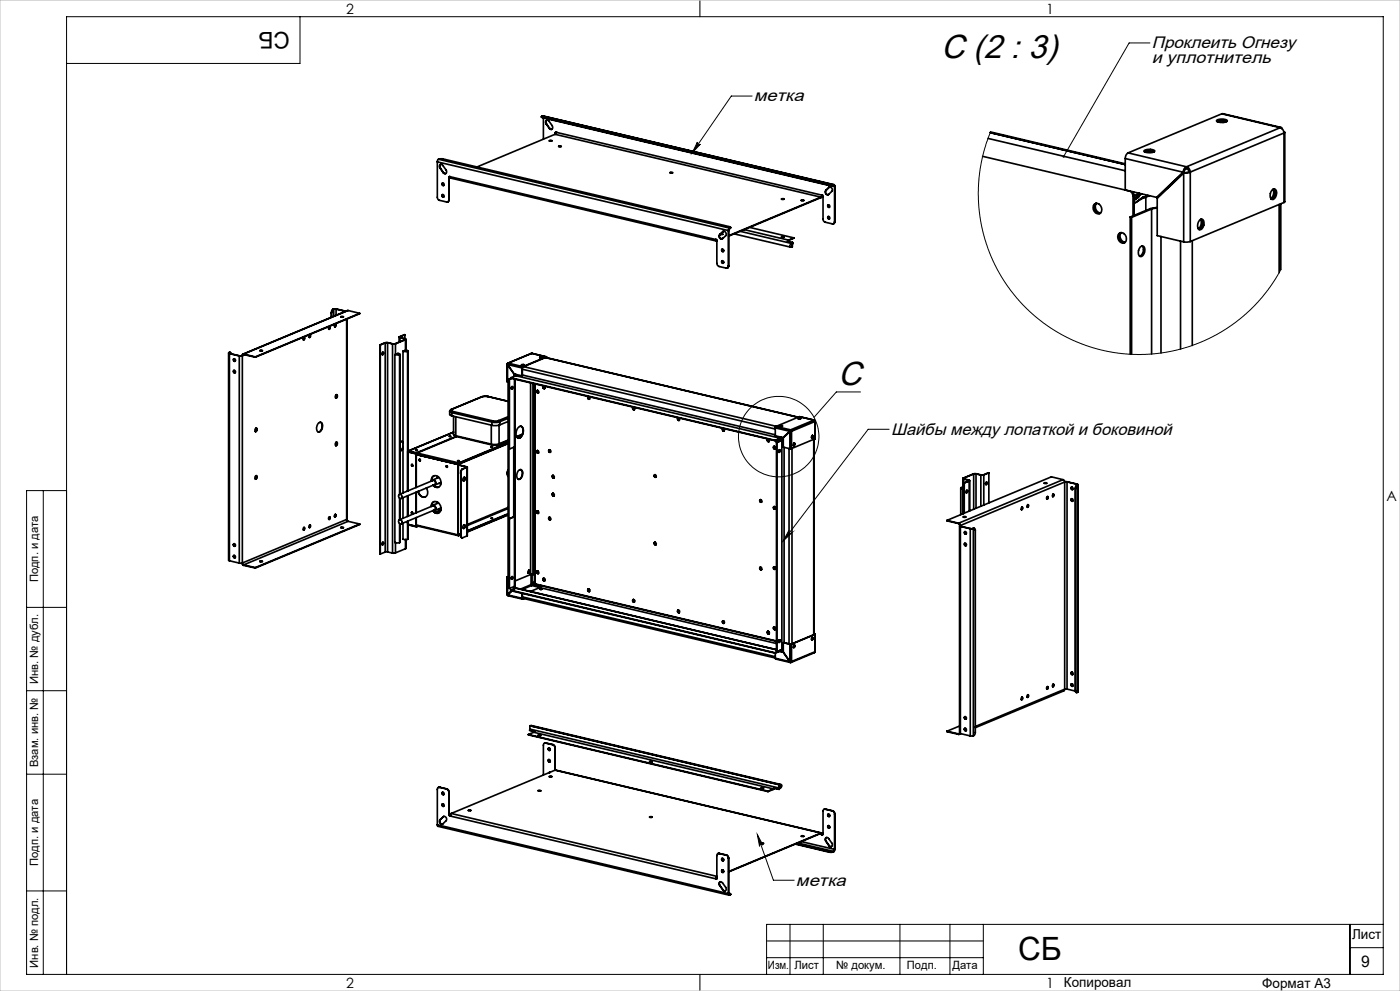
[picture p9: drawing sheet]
<svg xmlns="http://www.w3.org/2000/svg" width="420mm" height="297mm" viewBox="0 0 420 297" stroke-linecap="round" stroke-linejoin="round" font-family="sans-serif">
<defs><g id="words">
<g font-size="10">
<text x="282.3" y="17.5">C (2 : 3)</text>
<text x="251.4" y="115.5">C</text>
</g>
<text font-size="9.6" x="305.4" y="287.8">СБ</text>
<text font-size="6.9" x="86.9" y="9.4" transform="rotate(-180 86.9 9.4)">СБ</text>
<g font-size="5">
<text x="345.5" y="14.5">Проклеить Огнезу</text>
<text x="345.5" y="19">и уплотнитель</text>
<text x="226.2" y="30.4">метка</text>
<text x="267.3" y="130.2">Шайбы между лопаткой и боковиной</text>
<text x="238.8" y="265.5">метка</text>
</g>
<text font-size="4.8" x="408.3" y="289.7">9</text>
<g font-size="4.2">
<text x="103.8" y="4.2">2</text>
<text x="313.8" y="4.2">1</text>
<text x="415.9" y="150.2">A</text>
<text x="103.8" y="296.2">2</text>
<text x="313.8" y="296.2">1</text>
</g>
<g font-size="4.1">
<text x="405.6" y="281.5">Лист</text>
<text x="319.2" y="295.9">Копировал</text>
<text x="378.7" y="296">Формат А3</text>
</g>
<g font-size="3.4">
<text x="11.4" y="174.5" transform="rotate(-90 11.4 174.5)">Подп. и дата</text>
<text x="11.4" y="205" transform="rotate(-90 11.4 205)">Инв. № дубл.</text>
<text x="11.4" y="229.9" transform="rotate(-90 11.4 229.9)">Взам. инв. №</text>
<text x="11.4" y="259.5" transform="rotate(-90 11.4 259.5)">Подп. и дата</text>
<text x="11.4" y="290" transform="rotate(-90 11.4 290)">Инв. № подл.</text>
<text x="230.4" y="290.4">Изм.</text>
<text x="238.3" y="290.4">Лист</text>
<text x="250.9" y="290.4">№ докум.</text>
<text x="272.1" y="290.4">Подп.</text>
<text x="285.7" y="290.5">Дата</text>
</g>
</g></defs>
<g fill="none" stroke="#000" stroke-width=".3">
<path d="M90 5v14h-70M210 0v5M345 12.9h-6.3l-19.6 34M225.6 28.8h-6.2l-11.7 17M297.1 39.5l-1.4 3.9-1.3 5.2-.7 4.8-.2 4 .1 4.3 .6 4.7 1.1 4.8 1.5 4.3 2.1 4.8 2.2 3.7 2.1 3.1 3.4 3.9 3 3 3.7 3 4 2.6 3.4 1.9 4.8 1.9 4.1 1.3 4.5 1 4.4 .4 3.9 .2 4.9-.4 4.3-.7 5.1-1.3 4.9-1.9 3.6-1.8 4.5-2.9 3.4-2.7 5.3-5.2 3.1-4.1 2.7-4.5M209.2 42.6a.54 .54 0 0 0 .2 .7 .54 .54 0 0 0 .7-.1l-2.4 2.6zM258.2 117.5h-7.3l-6.7 7.6M266.7 128.7h-6.2l-25.6 33.4M13 147v145M20 147h-12v145h407v-287h-395v287M236.6 159a.56 .56 0 0 0 .2 .8 .56 .56 0 0 0 .7-.1l-2.6 2.4zM8 182h12"/>
<path d="M8 207h12M8 232h12M227.2 250.2l4.8 13.6h6.3M227.2 250.2l1.7 3.1a.54 .54 0 0 0-.7-.3 .54 .54 0 0 0-.3 .6zM8 267h12M237 277v15M247 277v15M270 277v15M285 277v15M295 277v15M405 277v15M415 277h-185v15"/>
<path d="M210 292v5M230 282h65M230 287h65M405 284h10"/>
<circle cx="233.6" cy="130.9" r="12.1"/>
</g>
<path d="M0 0h420v297h-420z" fill="none" stroke="#c0c0c0" stroke-width=".3"/>
<path d="M236.6 159a.56 .56 0 0 0 .2 .8 .56 .56 0 0 0 .7-.1l-2.6 2.4zM209.2 42.6a.54 .54 0 0 0 .2 .7 .54 .54 0 0 0 .7-.1l-2.4 2.6zM227.2 250.2l1.7 3.1a.54 .54 0 0 0-.7-.3 .54 .54 0 0 0-.3 .6zM318.9 46.6l-.1 .6 .3-.3-.2 .3a.36 .36 0 0 0 .5-.3 .36 .36 0 0 0-.5-.3z" fill="#000"/>
<g fill="none" stroke="#000" stroke-width=".5">
<path d="M162.4 35l.4 .3M162.7 34.7l-.3 .3 .4 .2M162.7 34.7l87.5 20.6M162.7 34.7l87.3 20.7M162.8 35.2l86 20.3M162.8 35.2v.1M162.8 35.3l86 20.3M163 35.3v6.4M163.9 37.1a.6 .6 0 0 1-.1-.9 .6 .6 0 0 1 .9 .1l1 1.4a.61 .61 0 0 1 0 .9 .61 .61 0 0 1-.9-.1M163.9 37.1l.9 1.4M163.9 37.1h.1M163.9 37.1l1 1.3"/>
<path d="M164 36l-.2 .5 .1 .6M164.9 38.4l.7 .3M164.9 38.4l-.1 .1M166.5 40v.3M166.5 39.9v.3M166.5 39.9v.1M166.7 39.6l-.2 .3M166.8 39.6h.1M166.8 39.6l-.3 .4M166.8 39.6l-.3 .6M166.8 39.6l79.8 18.9M297.1 39.8l40.5 9.5"/>
<path d="M297.1 39.5l40.5 9.6M365 36.1l.7-.3 1.3-.1 1.2 .4a2.7 2.7 0 0 1-3.3 .2zM365.2 36.4l1.1-.2 1.7 .2M366.5 34.1l17.9 4.1M366.5 34.1l-28.1 11.7M366.5 34.1l17.6 4.2M367.1 36.2v.5M384.1 38.3a1.7 1.7 0 0 1 1.1 1.6M384.1 38.3l.3-.1 .3 .5M384.1 38.3l-28.1 11.7M385.1 39.5l.3 .1-.2 .3M385.2 39.9l-28.1 11.7"/>
<path d="M385.2 39.9v20.8M385.4 39.7v20.7l-.2 .3M131.2 48.5v10.8l.5 .7 2.3 .5a.56 .56 0 0 0 .7-.6M131.2 48.5l87.3 20.6M131.6 47.7l-.4 .8M131.6 47.7l1.1-.1 86.2 20.3 .3 .2-.2 .2M131.6 47.7l87.3 20.7M132 50.4a.6 .6 0 0 1-.1-.9 .6 .6 0 0 1 1 .1l.9 1.3a.6 .6 0 0 1 .1 1 .6 .6 0 0 1-.9-.2M132 50.4l1 1.3M132.1 50.4h-.1M132.1 50.4l.9 1.3M132.2 49.3l-.3 .5 .2 .6"/>
<path d="M132.8 54.9a.44 .44 0 0 0-.1 .4 .44 .44 0 0 0 .4 .3M132.8 58.3a.43 .43 0 0 0-.1 .5 .43 .43 0 0 0 .4 .3M133 51.7l.7 .3M133 51.7h.1M134.7 53.2v6.7M134.7 59.9l-.4 .6M134.7 53.2h.1M134.7 59.9h.1M134.9 52.9l-.2 .3M135 52.9l-.3 .3M135 52.9l.1 .5 79.8 18.8M135 52.9l79.7 18.9"/>
<path d="M135 52.9h.1M164.7 42.2l.6-.2 .3 .2zM164.8 42.3h.7M165.1 42.2l-.1 .1M166.5 40.2l-23.4 9.9M166.5 40.2l79.8 18.9M167.6 43.9l.8-.1zM167.6 43.9h.7M201 51.7h.1a.38 .38 0 0 1 .4-.2 .38 .38 0 0 1 .3 .4zM201 51.8h.8M205.6 45.1l.6 .1M205.6 45.1l.1 .1"/>
<path d="M205.8 45l1 .2h-1.1h.4M205.8 45l-.2 .1M205.8 45h.1M206.1 45.2h.1M206.1 45.2l.4 .1M206.2 45.2l.3 .1M206.2 45.2v.1M206.3 45.2v.1M206.5 45.3h.1M234.4 59.6l.8 .1zM234.5 59.7h.7M246.3 59.1v.1"/>
<path d="M246.3 59.1l-27.7 11.5M246.3 59.2l-27.7 11.6M246.6 58.5l.3 .4v7.1l.7 .6 2.1 .5a.56 .56 0 0 0 .7-.6M246.6 58.5h.1M246.6 58.5l-.3 .6M246.7 58.5l-.4 .7M247.8 57a.8 .8 0 0 0-.1 .9 .8 .8 0 0 0 .8 .4M247.8 57v.1M248.7 56.2a.76 .76 0 0 1 .9 .2 .76 .76 0 0 1-.1 1l-.9 .9a.74 .74 0 0 1-.9-.3 .74 .74 0 0 1 .1-.9M248.7 56.2l-.9 .9M248.7 56.1v.1M248.7 56.1l-.9 .9"/>
<path d="M248.8 55.5v.1M248.8 56.1h-.1M249.5 55.7l.9 .1M249.9 55.4l-1.1 .1M249.9 55.6h-1.1M249.9 55.4v.2M250 55.4l.3 .1 .1 .3M250 55.5l.4 .3M250 55.4v.1M250 55.4h-.1M250 55.5l-.1 .1M250.4 55.8v10.7"/>
<path d="M250.4 55.8v10.6M250.4 55.8h.1M294.8 46.8l52.2 12.4M296.4 41.5l41.2 9.7M337.6 47.5l17.3 4.1M337.6 47.5v9.4M338.4 45.8a1.88 1.88 0 0 0-.8 1.7M338.4 45.8l17.6 4.2M338.8 57.3a1.61 1.61 0 0 1 1.1 1.5M339.9 58.8v5.9M340.1 57.5l.3 1.1M340.2 58.5v.1"/>
<path d="M340.2 58.6h.1M340.2 58.6l-.3 .2M340.2 58.6v6M340.5 59.5l-.3 .3M340.5 59.5l.3 .2M340.8 59.7l-.6 .4M341 59.2h.4M341.1 59l.5 .1M341.7 58l-.5 .3-.7 1.2M341.7 58.5l-.9 1.2M341.7 58l-1.3 .6M341.7 58v.5"/>
<path d="M341.9 58.5a1.04 1.04 0 0 1-1 .9M342.6 58.1l-.9 .4M342.8 59.2l-2 1.5M342.8 59.2l.3 .1M343.1 59.3l-2.9 1.7M343.2 45.2l.8-.4h1.2l1.2 .4a2.7 2.7 0 0 1-3.2 .1zM343.3 59l-.5 .2M343.3 59l.4 .1M343.4 45.5l1.2-.2 1.6 .2M343.7 59.1l-.6 .2M343.7 59.1v4M344.4 58.6l-1.1 .4"/>
<path d="M344.8 58.7l-1.1 .4M350.4 56.3l-.5 .2M350.8 55.7l-.3 .3 .4-.2M351.1 55.5l-.3 .4M351.6 55v.2M351.9 54.6v.3M354.9 51.6l-7.9 7.6M355.1 51.9v20.6M355.1 51.9l-7.9 7.5v11.2l7.9 1.9M355.2 51.5l-.3 .1M355.2 51.5l-8.2 7.7M356 50a1.79 1.79 0 0 0-1.1 1.6"/>
<path d="M356 50.5l-.8 1M356 50a1.7 1.7 0 0 1 1.1 1.6M356 50.5l.4 .3 .3 .7M356 50v.5M356.7 51.5l-1.6 .4M356.7 51.5l.4 .1M357.1 51.6l-2 .3M357.1 51.6v20.8M381.6 56.9l.8-.3a1.9 1.9 0 0 1-.8 3.2 1.96 1.96 0 0 1 0-2.9zM381.9 56.7a2.4 2.4 0 0 1-.7 2.8M382.2 56.6a2.12 2.12 0 0 1-.8 3.1 2.12 2.12 0 0 0 .8-3.1zM214.7 71.8l.4 .4"/>
<path d="M214.7 71.8h.1M214.8 71.8l.3 .3-.2-.1M215.1 72.2l.1 7.2 .5 .5 2.2 .5a.53 .53 0 0 0 .6-.7M215.9 70.3a.75 .75 0 0 0-.1 1 .75 .75 0 0 0 .9 .2M215.9 70.3h.1a.82 .82 0 0 0-.1 .9 .82 .82 0 0 0 .7 .4M216.2 70.1l.7 .1h-.8h.7M216.7 74.6a.43 .43 0 0 0-.1 .5 .43 .43 0 0 0 .4 .3M216.7 78.1a.44 .44 0 0 0-.1 .5 .44 .44 0 0 0 .4 .3M216.7 71.5l-.2 .1M216.9 69.4a.77 .77 0 0 1 .9 .3 .77 .77 0 0 1-.1 1l-1 .8M216.9 69.4l-1 .9M217 71.3l-.7 .3"/>
<path d="M217 69.3l-.1 .1M218.5 69.1v10.6M218.5 69.1h.1M218.6 79.7l-.4 .6M218.6 69.1v10.6M218.6 79.7h-.1M218.9 68.4l-.4 .7M218.9 68.5l-.3 .6M218.9 68.4v.1M219 68.3v.1M219 68.3l-.1 .1M219 68.4l-.1 .1"/>
<path d="M219.2 68.2l-.2 .2M220.2 70.1l17 4M222 69.3l15.6 3.7M223.3 68.8l13.2 3.2M224.9 68.2l13.3 3.1M234.4 71h.8zM234.5 71.1h.7M236.5 72l-.2 .3 1.4 .3M236.5 72.1l-.2 .2M236.5 72v.1M237.5 74h.1M237.6 73.1v-.1a.73 .73 0 0 0-.6 .9l.3 .2 .3-.2"/>
<path d="M237.6 73.1h.1M237.6 73.1v.9M237.7 73l-.1 .1M237.7 73l-.1 1M237.7 72.6l-.1 .5M237.7 72.6v.4M238.2 71.3l-1.7 .7M238.2 71.3l-1.7 .8M240.4 60l.8 .1-.5 .1zM240.4 60.1h.7M248.5 61.4a.44 .44 0 0 0-.1 .4 .44 .44 0 0 0 .4 .3M248.5 64.9a.44 .44 0 0 0-.1 .4 .44 .44 0 0 0 .4 .3"/>
<path d="M250.1 67l-.1 .1M250.4 66.4l-.3 .6M250.4 66.4v.1M328.3 61.2a1.6 1.6 0 0 1 2.1 .7 1.6 1.6 0 0 1-.7 2.2 1.76 1.76 0 0 1-1.6-1 1.76 1.76 0 0 1 .2-1.9zM328.8 61a1.77 1.77 0 0 0-.4 1.9 1.77 1.77 0 0 0 1.6 1.1M329 60.9a1.86 1.86 0 0 0 1.2 2.9M335.7 70a1.6 1.6 0 0 1 2.1 .7 1.6 1.6 0 0 1-.7 2.1 1.76 1.76 0 0 1-1.6-.9 1.76 1.76 0 0 1 .2-1.9zM336 69.8l.2-.1a1.74 1.74 0 0 0-.4 1.9 1.74 1.74 0 0 0 1.6 1.1 1.76 1.76 0 0 1-1.6-1 1.76 1.76 0 0 1 .2-1.9zM336.3 69.7a1.85 1.85 0 0 0 1.3 2.9M339.1 65v41.2M339.1 65l.4 .2M339.5 65.2v41"/>
<path d="M342.1 74l.8-.3a1.89 1.89 0 0 1-.8 3.2 2.01 2.01 0 0 1 0-2.9zM342.6 73.7a2.08 2.08 0 0 1-.7 3.1M345.1 62.5l-6 2.5M345.1 62.5l.4 .1M345.5 62.6l-6 2.6M345.5 62.6v43.5M347.2 62.4l-1.7 .2M347.2 62.2l-2.1 .3M348.3 70.9v34.9M354.2 72.2v32.4M357.1 72.4l-2 .1M357.7 72.1v31.4"/>
<path d="M359.9 66l.7-.3a1.9 1.9 0 0 1-.7 3.2 1.96 1.96 0 0 1 0-2.9zM360.2 65.8a2.35 2.35 0 0 1-.7 2.8M360.4 65.7a2.16 2.16 0 0 1-.7 3.1l.1-.1M383.8 61.3v20.4M384.2 61.1v19.7M385.2 60.7l-28.1 11.7M98.7 98l.1-.1a.34 .34 0 0 1 .2 .5 .34 .34 0 0 1-.4 .2zM98.8 97.9l.1 .5-.2 .3M99.4 93.7h.1M99.4 93.7v1.4M99.5 93.7v1.3M99.9 92.7l-.5 1"/>
<path d="M99.9 92.7h.1M100 92.7l-.5 1M100 92.6l.1 .1M100 92.6l-.1 .1M100.1 92.7h-.1M100.1 92.7v2.1M100.5 97.3l.1-.1a.34 .34 0 0 1 .2 .4 .34 .34 0 0 1-.5 .2zM100.6 97.2l.1 .4-.3 .4M100.8 92.6l-.7 .1M100.8 92.6l2.8 .7M100.8 92.6v1.9M100.9 92.6h-.9"/>
<path d="M100.9 92.6h-.1M100.9 92.6l2.9 .7M102.2 94.9h.1a.37 .37 0 0 1 .4-.2 .37 .37 0 0 1 .3 .3zM102.3 95h.7M104 95.6v60.1M104.1 95.6l-.1 60.1M104.4 93.1l-31.6 13M104.4 93.1l3.5 .8M104.4 93.1l-31.3 13M107.9 93.9l-31.3 13.1M107.9 93.9l-31.3 13.2M68.6 105.8v62.1l.2 .2"/>
<path d="M68.7 105.7l-.1 .1 .2 .2M68.7 105.7h.1M68.8 105.7l.1 .2M68.8 105.7v.2M68.8 105.6l.3 .1M68.8 106v62.1M68.8 106l3 .7M68.8 105.6l-.1 .1M68.8 105.6l.1 .1M68.9 105.9l-.1 .1M68.9 105.9l3 .7M68.9 105.7h.3l.2 .3"/>
<path d="M68.9 105.7h-.1M70.2 107.5a.44 .44 0 0 0-.1 .5 .44 .44 0 0 0 .4 .3M70.2 111a.43 .43 0 0 0-.1 .5 .43 .43 0 0 0 .4 .2M71.8 106.7v62.1M71.9 106.6l-.1 .1M72.6 106.6h-.7M72.6 106.6h.1M72.7 106.6l-.9 .1M72.7 106.6v62.1M73.1 106.1l-.4 .2-.1 .3M73.1 106.3l-.4 .3M73.1 106.1l3.5 .9"/>
<path d="M73.1 106.3l3.5 .8M73.1 106.1v.2M73.4 106.3l-.7 .3M76.6 107v.1M78 105.1h.7zM78 105.1h.7M91.1 101.2l.1-.1a.34 .34 0 0 1 .2 .4 .34 .34 0 0 1-.5 .2zM91.1 101.8l-.1 .1M91.2 101.1l-.1 .7M92.9 100.4a.34 .34 0 0 1 .3 .4 .34 .34 0 0 1-.5 .2zM93 100.4l.1 .4-.3 .3M100.8 118.4l.1-.1a.49 .49 0 0 1 .3 .6 .49 .49 0 0 1-.6 .3z"/>
<path d="M100.8 118.3v1M101 118.3a.67 .67 0 0 1-.3 1M114 103.4l.1 62.6M114 103.4h.1M114.1 103.4v62.6M114.7 105.6l.1-.1a.34 .34 0 0 1 .2 .5 .34 .34 0 0 1-.4 .2zM114.9 105.5v.5l-.2 .3M115.5 102.7l-1.5 .7M115.5 102.7l.1 .1M115.6 102.8v62.6M115.6 102.8l-1.5 .6M116.3 102.7l-.7 .1"/>
<path d="M116.3 102.7v62.7M116.3 102.7l1.5 .4M116.3 102.7h-.8M116.3 102.7h.1M116.3 102.7l1.5 .3M117.8 103.1v62.7M117.8 103v.1M118.5 106.3h1.4M118.5 106.3v56.3h1.4M118.5 106.3l.9-.4 .5 .2v.2M118.5 103h-.7M118.5 103h.1"/>
<path d="M118.6 103l-.8 .1M118.6 103v3.2M119.7 101v1.5M119.8 100.9l-.1 .2 .3 .1M119.8 100.9l.1 .1M119.9 106.3l-.1 41.9 10.1-4.2a.7 .7 0 0 1 .7 .4 .7 .7 0 0 1-.2 .8l-10.1 4.2M119.9 101l.2 .2M119.9 101v.1M120 101.2v1.2M120 106.2v41.9M120 101.2l1.4 .4M120.1 101.2h-.1"/>
<path d="M120.1 101.2l1.4 .3M120.9 105.3h1.4M120.9 105.3l.9-.4 .5 .2v.2M120.9 105.3v42.4M121.4 101.6h.2l-.1 .2M121.5 100.3l-.1 1.5M121.5 100.3l-1.6 .7M121.5 100.3l-1.7 .6M121.5 101.5l.3 .2-.2 .1M121.5 101.5l-.1 .1M121.5 101.8h.1M121.5 101.8l-3 1.2"/>
<path d="M121.6 101.8l-3 1.2M121.6 101.8v3.1M121.8 101.7v3.2M122.3 105.3v41.9M122.4 105.2v30M144.4 119h.1M144.4 119l-9 3.7M144.5 119l-9 3.7M146.4 118.8l-1.9 .2M146.4 118.8h.1M146.4 118.8l6 1.5M146.5 118.8l-1-.1-1.1 .3"/>
<path d="M146.5 118.8l5.9 1.5M152.1 109.2l.2 5.3M152.2 109.1l.1 .2M152.2 109.1h.1M152.3 109.3v5.2M152.3 114.5l.4 .1M152.3 109.3l1.9 2.8M152.3 109.1v.2M152.3 109.3l4.3 1M152.3 109.3l2 2.8M152.3 109.3h.1M152.3 109v.1"/>
<path d="M152.4 114.5v58.6M152.5 108.8l-.2 .5M152.5 108.8l-.3 .3M152.5 108.8l4.3 1.1M152.7 113.7h.1M152.7 113.7l.1 62.7M152.8 113.7v20.9M153.2 113.2l79.4 18.9M153.2 113.2l79.4 18.8M153.4 113.4l-.7 .3M153.5 115.9l.1-.1a.34 .34 0 0 1 .2 .5 .34 .34 0 0 1-.4 .2zM153.5 113.4l-.7 .3"/>
<path d="M153.6 115.8l.1 .5-.2 .3M154.2 112.1v.7M154.3 112.1l2.3 .5M154.3 112.1h.1M154.3 112.1h-.1M154.3 112.1v.6M154.3 113.6v62.7M154.5 113.6v62l-1.7 .8M154.7 112.6l-1.5 .6M154.7 112.6l79.4 18.7M155 112.3l-.3 .3M156.4 109.3l.6-.1 .2 .2z"/>
<path d="M156.5 109.4h.7M156.5 109.4h.1M156.6 110.3v2.3M156.6 110.3h.1M156.6 112.6h.1M156.7 110.3v2.2M156.7 110.7l75.9 17.9M156.7 112.4l75.9 17.9M156.7 109.5h.3M156.8 109.9l-.2 .4M156.8 110l-.1 .3M156.8 109.9v.1"/>
<path d="M157.1 109.9l75.8 17.9M159.2 114.8v57.4M159.5 105.9l-7.2 3M159.5 105.9l4.4 1M159.5 105.9l-7 2.9M159.5 105.9l4.4 1.1M159.9 114.9v57.3M160.3 115v59.2M160.5 115.1l.1 59.8 72.3 17.2M161.5 117.7l-.3-.3v-.4a.44 .44 0 0 0-.1 .5 .44 .44 0 0 0 .4 .3M161.9 107.1h.8zM161.9 107.1h.1"/>
<path d="M162 107.1h.6zM162.2 107.2h.1M163.1 115.7a.44 .44 0 0 0-.1 .5 .44 .44 0 0 0 .4 .2M163.2 115.7a.36 .36 0 0 1 .3 .4 .36 .36 0 0 1-.4 .3l-.3-.4 .4-.3-.2 .4 .4 .3M163.4 115.8v.6M163.6 107.2l75.8 17.9M163.7 107.1l75.7 17.9M163.9 107l.2 .2M163.9 107.1l.2 .1M163.9 107l-7.1 2.9M163.9 107v.1M163.9 107.1l-7.1 2.9"/>
<path d="M164.1 107.2h.1M176.8 119.6l-.3-.3v-.4a.44 .44 0 0 0-.1 .4 .44 .44 0 0 0 .4 .3M76.6 128.5l.2-.2a.5 .5 0 0 1 .3 .6 .5 .5 0 0 1-.5 .4zM76.9 128.3a.7 .7 0 0 1-.3 1.1M95.5 126.9a.77 .77 0 0 1 1-.2 .77 .77 0 0 1 .3 1 1.34 1.34 0 0 1-1.5 1.7 2.09 2.09 0 0 1 .2-2.5zM96.2 126.5a1.79 1.79 0 0 1-.7 3M100.8 132.6l.1-.1a.45 .45 0 0 1 .3 .6 .45 .45 0 0 1-.6 .3zM100.8 133.5l-.1 .1M100.8 132.6v.9M101 132.5a.7 .7 0 0 1-.2 1M120 132.4l.5-.1 .4 .3M120.4 132.3l.5 .6"/>
<path d="M120.9 134.2l-.4 .7-.5 .3M120.9 133.8l-.5 1-.4 .4M122.3 135.4v11.7M122.4 135.4v.1M122.4 135.4h.1M122.4 135.5l2.5 .5M122.4 135.5v11.6M122.5 135.1l13.6-5.6-13.5 5.6M122.6 135.1l-.2 .3M122.6 135.3l-.1 .1M122.6 135.1l2.4 .6M122.6 135.3l2.4 .6"/>
<path d="M122.6 135.1v.2M122.7 135.3l-.2 .1M122.8 135.3l-.1 .2M123.7 139.2l.1 .4M123.8 139.6l-.2-.4-.1 .3 .3 .2M124.7 134.9h.5zM124.8 135h.3M124.9 136.2l12.5 3M124.9 136l-.1 10.1M124.9 136v10.1M125 135.7v.2M125.1 135.8l12.6 2.9"/>
<path d="M125.9 137.7l-.1 .2 .2 .2-.2-.2zM125.9 137.7l.2 .4M134 139.6l.2 .4zM134 139.6l.2 .4M134.8 130.7l.5 .1zM134.9 130.8h.2M135.4 122.7l-.5 .6M135.4 122.7h.1M135.5 122.7l-.2 .3 .5 .3M135.6 123.7l-.7-.4v.9l.7 .4M135.6 123.7l12 2.8M135.6 123.7v.9"/>
<path d="M135.6 124.6l12 2.9M135.8 123.3l-.2 .4M135.8 123.3l11.9 2.8M136.1 130.2v.1M136.1 130.2l.6 .4M136.1 124.7v5.5M136.7 130.6v.1M136.7 130.6l10.7 2.5M136.7 124.9v5.7M136.9 130.7l-11.9 5M137.3 138.1h.5zM137.3 138.2h.4"/>
<path d="M137.4 139.2v21.1M137.5 139.1l-.1 21.2M137.5 139.1l-.1 2.9M137.5 139.3l2.4 .6M137.5 139.3l2.6 .6M137.7 138.7l-.3 .5M137.7 138.8l-.2 .3M137.7 138.7v.1M138.3 138.7l-.6 .1M138.3 138.8l-.8 .2M138.3 138.7v.1M139.9 139.9l.1 .1"/>
<path d="M139.9 139.9v.1M140.1 139.9v.1M140.1 139.9h-.2M140.2 140l-.1 20.6M147.3 133.9h.5zM147.4 134h.3M147.4 133.1l.1 .2M147.4 127.4v5.7M147.5 133.3l-10.6-2.5-11.9 5.1M147.6 126.5v1M147.7 126.1l-.1 .4M149.6 133.2l-1.1 .3-1-.2"/>
<path d="M149.6 126l-1.9 .1M149.6 126l.3 .4M149.7 133l-.8 .2-1.5-.1M149.7 133l-.1 .2M149.7 127.4v5.6M149.9 126.4l-.8 .2-1.5-.1M149.9 127.3l-1.1 .3-1.2-.1M149.9 126.4v.9M152.4 132.1l-2.8 1.1M152.4 126.3l-2.5 1M152.4 132.6l-14.7 6.1M152.4 132.7l-14.7 6.1"/>
<path d="M152.4 132.9l-14.1 5.8M152.4 133l-14.1 5.8M152.4 124.9l-2.8 1.1M152.4 125.4l-2.5 1M152.4 131.9l-2.7 1.1M152.7 134.5l.1 .1M154.1 134.1v20.8M154.2 134v20.8M154.3 133.9l-1.5 .7M155.4 128.3a.88 .88 0 0 1 1.1-.5 .88 .88 0 0 1 .5 1.1 2.01 2.01 0 0 1-1.6 2.4 2.16 2.16 0 0 1 0-3zM156.1 131.1l-.6 .2M156.3 127.7a2.17 2.17 0 0 1-.9 3.6"/>
<path d="M156.6 130.3l-1.6 .7M156.7 130.1l-1.7 .7M161.5 135.8a.43 .43 0 0 1-.4-.3 .43 .43 0 0 1 .1-.5v.5l.3 .3M164.7 134.8h.1a.44 .44 0 0 0-.1 .5 .44 .44 0 0 0 .4 .2l-.4-.3zM164.9 134.8l-.1 .4 .3 .3M165 134.8v.7M165.1 134.9v.6M190 122.1a.44 .44 0 0 0-.1 .4 .44 .44 0 0 0 .4 .3M190.1 122.1a.36 .36 0 0 1 .3 .4 .36 .36 0 0 1-.4 .3l-.2-.4 .2-.3v.3l.3 .4M203.6 125.2a.36 .36 0 0 0-.5 .4 .36 .36 0 0 0 .5 .3 .36 .36 0 0 0 .2-.5l-.2-.2M203.8 125.9l-.3-.1-.1-.6a.44 .44 0 0 0 0 .5 .44 .44 0 0 0 .4 .3M216.9 128.4a.44 .44 0 0 0-.1 .5 .44 .44 0 0 0 .4 .2"/>
<path d="M217 128.4a.38 .38 0 0 1 .3 .5 .38 .38 0 0 1-.4 .2l-.2-.2 .2-.5 .1 .6 .2 .1M230.3 131.7a.36 .36 0 0 1 .5 0 .36 .36 0 0 1-.1 .5 .36 .36 0 0 1-.5-.1zM230.3 131.6v.4l.4 .3-.4-.1zM232.2 133.8a.46 .46 0 0 0-.1 .4 .46 .46 0 0 0 .4 .3l-.4-.3zM232.3 133.8l-.1 .4 .4 .3M232.6 132v.1M232.6 128.2l4.3 1.1M232.6 128.2v2.4l2.3 .6M232.8 127.8l-.2 .4M232.8 127.8l4.4 1M232.9 132.6l.1 62.7M232.9 132.6h.1"/>
<path d="M233 132.6v62.7M233.2 131.8v.7M233.8 134.8a.34 .34 0 0 1 .2 .4 .34 .34 0 0 1-.4 .2zM233.8 134.8l.1 .4-.3 .4M234 127.6l.8 .1-.5 .1zM234.1 127.7h.6M234.1 131.3v.8M234.1 131.3l-1.5 .7M234.3 127.8h.2M234.3 131l-.2 .3M234.4 131l-.3 .5-1.5 .6M234.5 132l-1.6 .6"/>
<path d="M234.5 132h.1M234.6 132l-1.6 .6M234.6 132v62.7M235 131.9l-.5 .1M235 132h-.4M235.2 134.1v58.5l1.8 .4M235.8 130.4l-.1 .1M235.9 130.2v.1M236.1 130.1v.1M236.1 130v.1M236.7 134.4v58.6M236.9 129.3l-2 1.9"/>
<path d="M237 129.3v5.2M237 129.3l-2 1.9v2.8l2 .5M237 129.2l-.1 .1M237 129.2l-2.1 2M237.2 128.8l-.3 .5M237.2 129l-.2 .2M237.2 128.8l.3 .5M237.2 129l.1 .2M237.2 128.8v.2M237.3 129.2l-.3 .1M237.3 129.2l.2 .1M237.5 134.4l-.5 .1"/>
<path d="M237.5 129.3h-.5M237.5 129.3v5.1M237.6 134.4v58.5M238.1 133l.1-.2a.34 .34 0 0 1 .3 .4 .34 .34 0 0 1-.5 .2zM238.2 132.8l-.1 .7M238.3 132.8l.1 .4-.3 .3M239.4 125.4h.8zM239.5 125.5h.7M239.7 125.5h.2M239.8 124.9h.1M239.8 124.9l4.5 1M239.8 124.9l-7 2.9"/>
<path d="M243.6 130.6l.2-.1a.36 .36 0 0 1 .1 .5 .36 .36 0 0 1-.4 .2zM243.7 130.5l-.2 .7M243.7 130.5l.1 .4-.3 .4 .3-.4zM244.1 131.7v58.5M244.2 125.9l.3 .4M244.2 125.9l.1 .1M244.2 125.9l-7 2.9M244.2 131.6v58.6M244.5 126.2v.1M244.5 126.3v5.2M244.5 126.3l-7 3M244.5 131.5l-7 2.9"/>
<path d="M76.6 142.8a.33 .33 0 0 1 .5-.2 .33 .33 0 0 1 0 .6l-.2 .4a.46 .46 0 0 1-.5-.3 .46 .46 0 0 1 .2-.5zM76.9 142.6a.67 .67 0 0 1-.3 1M91 158.8h.1M91.1 158.1h.1a.34 .34 0 0 1 .2 .4 .34 .34 0 0 1-.5 .2zM91.2 158.1l-.1 .7M92.9 157.4v-.1a.34 .34 0 0 1 .3 .5 .34 .34 0 0 1-.5 .2zM93 157.3l.1 .5-.3 .3M98.7 155a.3 .3 0 0 1 .3 .3 .3 .3 0 0 1-.4 .2zM98.8 154.9l.1 .4-.2 .3M100.5 154.2h.1a.34 .34 0 0 1 .2 .4 .34 .34 0 0 1-.5 .2zM100.6 154.2l.1 .4-.3 .3M100.6 154.7h-.3"/>
<path d="M102.2 158.1h.8zM102.3 158.2h.7M104 155.7l.4 .5M104 155.7l-31.3 13M104.4 156.2l-31.3 13.1M104.4 156.2l3.5 .9M107.9 157.1l-31.3 13.1M107.9 157.1l-31.3 13M119.9 149.3l-.1 6.5 10.1-4.2a.7 .7 0 0 1 .7 .4 .7 .7 0 0 1-.2 .8l-10.1 4.2M119.9 156.9v5.7M120 157l-.1 5.6M120 149.4v6.3"/>
<path d="M120.9 156.8v4.8h1.4M120.9 149.2v6.1M122.3 148.6v6.2M122.3 156.2v5.4M122.3 156.2l.1 1M122.4 157.2l-.1 4.4M122.4 157.2l.2 .1M122.4 157.2l2.6 .6M122.4 148.6v6.1M122.4 156.1v1.1M122.6 157.2v.1M122.6 157.3l2.4 .6"/>
<path d="M123.7 153.5l.1 .3M123.8 153.9l-.2-.4-.1 .2 .3 .2M124.8 147.5v6.2M124.9 157.5l12.6 3M124.9 155.1l-.1 2.6v-2.6M124.9 147.5v6.2M124.9 157.3l12.5 3M125 157.8v.1M125.3 157.7l-.3 .1M125.5 157.7l-.5 .2M125.5 147.2a1.82 1.82 0 0 0 2.1 1.7M127.9 146.3a1.61 1.61 0 0 1 .4 1.6 1.61 1.61 0 0 1-1.3 1.1 2.06 2.06 0 0 1-1.6-1.7"/>
<path d="M129.4 151.8a1.33 1.33 0 0 1 1-1.5 1.33 1.33 0 0 1 1.6 1 1.48 1.48 0 0 1 .2 1.7 1.48 1.48 0 0 1-1.5 .8l-.9-.7M129.4 144.2a1.32 1.32 0 0 1 .8-1.6 1.32 1.32 0 0 1 1.7 .8 1.55 1.55 0 0 1 .4 1.7 1.55 1.55 0 0 1-1.5 .9l-.9-.6M129.5 144.1a.73 .73 0 0 1 1.2 .3 .73 .73 0 0 1-.7 1M129.5 151.7a.72 .72 0 0 1 1.2 .3 .72 .72 0 0 1-.7 1M129.9 153a1.47 1.47 0 0 0 1.7 .7M130 145.4l.7 .5 .9 .1M130.2 142.6l-.6 .7-.1 .9M130.2 150.4l-.6 .6-.1 .8M131.3 150.5l-.2 .4M131.3 142.8l-.2 .5M131.6 150.7l-1.8 .7M131.7 143.1l-1.9 .8"/>
<path d="M131.7 144.8l.6 .2M131.7 152.5l.6 .1M132.2 153l-1.6 .7M132.3 152.9l-1.8 .7M132.3 144.6l-1.9 .8M132.3 152.2l-1.9 .8M137.4 159.9h.2M137.4 159.9l.8 .2M138.2 141.6h.1M138.2 141.6v18.9M138.3 141.6v19M138.7 140.6l-.4 .5-.1 .5"/>
<path d="M138.7 140.6h.1M138.8 140.6l-.4 .5-.1 .5M139.1 157.4a.49 .49 0 0 1 .6 .3 .49 .49 0 0 1-.4 .6 .49 .49 0 0 1-.6-.3 .49 .49 0 0 1 .4-.6zM139.2 143a.48 .48 0 0 1 .3 .7 .48 .48 0 0 1-.6 .3v-.6zM139.3 143a.75 .75 0 0 1-.3 1.1M139.3 157.3a.68 .68 0 0 1-.3 1.1M140 140h.1M140 140l-1.3 .6M140.1 140l-1.3 .6M140.1 140v20.6M147.3 155.3h.5zM147.4 155.4h.3"/>
<path d="M152.4 140.9a1.64 1.64 0 0 0 0 1.7M152.4 140.8a1.93 1.93 0 0 0 0 2M152.4 154.3l-12.2 5.2M152.4 154.2l-12.2 5.1M152.4 153.9l-12.2 5.2M152.4 154.1l-12.2 5.1M152.4 152.1l-12.2 5.1M152.4 152.4l-12.2 5.1M152.8 155.5v20.9M154.2 154.8l-1.4 .7M155.5 141a.77 .77 0 0 1 1.1-.1 .77 .77 0 0 1 .2 1 1.34 1.34 0 0 1-1.5 1.6 2.09 2.09 0 0 1 .2-2.5zM156.2 140.7a1.78 1.78 0 0 1-.7 2.9"/>
<path d="M161.5 153.8l-.3-.3v-.4a.44 .44 0 0 0-.1 .5 .44 .44 0 0 0 .4 .2M164.7 155.1l.1-.1a.44 .44 0 0 0-.1 .5 .44 .44 0 0 0 .4 .3l-.4-.3zM164.9 155l-.1 .4 .3 .3M165 155.1v.6M165.1 155.1v.6M165.7 147.9a.36 .36 0 0 1 .6 .1 .36 .36 0 0 1-.1 .5 .36 .36 0 0 1-.5-.2zM165.8 142.5v.4l.4 .3a.44 .44 0 0 1-.4-.3 .44 .44 0 0 1 .1-.4zM165.8 147.9v.4l.4 .3a.46 .46 0 0 1-.4-.3 .46 .46 0 0 1 .1-.5zM165.9 142.5l-.1 .4 .4 .3M165.9 147.8l-.1 .5 .4 .3M196.4 142.3h.1a.44 .44 0 0 0-.1 .4 .44 .44 0 0 0 .3 .3l-.3-.3zM196.5 142.3l-.1 .4 .4 .3"/>
<path d="M228.1 149.8a.44 .44 0 0 0-.1 .4 .44 .44 0 0 0 .4 .3l-.3-.2zM228.2 149.8l-.1 .3 .4 .4M232.2 151.9v-.1a.44 .44 0 0 0-.1 .5 .44 .44 0 0 0 .4 .3l-.4-.3zM232.3 151.8l-.1 .4 .4 .3M232.7 152.3l-.4 .1M232.7 152.4l-.3 .1M284.1 156l3.5 .8M284.1 156l3.5 .9M287.6 156.8l.3 .1 .2 .6M287.6 156.9l.4 .6M287.6 156.8v.1M287.9 157.6v62.1l.2 .1"/>
<path d="M288 157.5l-.1 .1 .2 .2M288 157.5h.1M288.1 157.5l.1 .2M288.1 157.5v.2M288.1 157.8l3 .7M288.1 157.8v62M288.2 157.7l3 .7M288.2 157.7l-.1 .1M288.2 146.2v8M288.8 146.5h.1M288.9 146l-.7 .3 .6 .2M288.9 143.4v10.6"/>
<path d="M289 154.9h.8l-.6 .1zM289 143.3l-.1 .1 .2 .2M289 155h.7M289 143.3h.1M289.1 143.3v.3M289.1 143.6l1.6 .3M289.1 143.3v10.6M289.1 154.9v.1M289.2 144.7v9.1M289.2 154.9v.1M289.2 144.7l.1 .1M289.3 144.8v9"/>
<path d="M289.3 154.9v.1M289.5 159.3a.44 .44 0 0 0-.1 .5 .44 .44 0 0 0 .4 .3M289.8 147.1l.2-.2a.34 .34 0 0 1 .3 .5 .34 .34 0 0 1-.5 .2zM290.1 146.9l.1 .5-.3 .3M290.6 143.9l.2 .1-.1 .1M290.6 143.9v.3M290.7 143.9l.2 .1-.1 .1M290.7 144.1l-1.5 .6M290.7 144.1h.1M290.7 143.9h-.1M290.8 144.1l-1.5 .7M290.8 144.1v9.1"/>
<path d="M290.9 144v9.1M291.1 158.5v62.1M291.2 158.4l-.1 .1M291.9 158.4h-.7M291.9 158.4h.2M292 158.4l-.9 .1M292 142l.1 .1M292 142l-3 1.3M292 158.4v62.1M292.1 158.4a.42 .42 0 0 1 .5 .6v60.6l-.2 .6-.4 .3M292.1 142.1l-3 1.2M292.1 158.4h-.1"/>
<path d="M292.1 142.1v10.5M292.3 158.4h-.4M292.8 142l-.7 .1M292.8 142l1.5 .4M292.8 142v10.3M292.9 142h-.9M292.9 142h-.1M292.9 142l1.5 .3M294.3 142.4v9.3M294.4 142.3l-.1 .1M295 142.3h-.6M295 142.3h.1"/>
<path d="M295.1 142.3l-.8 .1M295.1 142.3v9.1M295.8 144.6a.29 .29 0 0 1 .3 .3 .29 .29 0 0 1-.4 .2zM295.9 144.5l.1 .6-.2 .1M296.7 141.7l-1.7 .6M296.7 141.7v9M296.7 141.7l-1.6 .6M306.4 152.7h.1M306.5 152h.1a.34 .34 0 0 1 .2 .4 .34 .34 0 0 1-.4 .2zM306.6 152l.1 .4-.2 .3M308.3 151.3a.32 .32 0 0 1 .3 .4 .32 .32 0 0 1-.5 .2zM308.4 151.2l.1 .5-.3 .3"/>
<path d="M313.3 144.7l.7 .1-.5 .1zM313.3 144.8h.7M314.1 148.9l.1-.1a.34 .34 0 0 1 .2 .4 .34 .34 0 0 1-.4 .2zM314.3 148.8l.1 .3-.3 .5M315.8 148.8h.1M315.9 148.1a.34 .34 0 0 1 .3 .4 .34 .34 0 0 1-.5 .2zM316 148.1l.1 .4-.3 .3M318.9 143.8l.3 .1 .2 .6M318.9 143.8l-31.3 13M318.9 143.8l-3.5-.9-31.3 13.1M319.4 144.4h.8M319.4 144.5l-31.3 13"/>
<path d="M319.4 144.5v62M320.1 144.4l-.7 .1M320.1 144.4l3 .7M320.1 144.4v62.1M320.2 144.4l3 .7M320.2 144.4h-.1M321.5 146a.44 .44 0 0 0-.1 .5 .44 .44 0 0 0 .4 .2M321.5 149.5a.44 .44 0 0 0-.1 .4 .44 .44 0 0 0 .4 .3M322.6 146.4h.1M322.6 146.4v60.5M322.7 146.4v60.5M323.1 145.4l-.5 1"/>
<path d="M323.1 145.4h.1M323.1 145.1l.1 .2M323.1 145.1v.3M323.2 145.4l-.4 .4-.1 .6M323.2 145.1l.2 .1-.1 .2M323.2 145.3l.1 .1M323.2 145.3l-.1 .1M323.2 145.1h-.1M323.3 145.4h-.1M323.3 145.4v62.1M323.4 145.3l-.1 62.2M68.8 168.1l3 .7"/>
<path d="M70.2 162.9a.46 .46 0 0 0-.1 .5 .46 .46 0 0 0 .4 .3M70.2 166.4a.44 .44 0 0 0-.1 .5 .44 .44 0 0 0 .4 .3M72.6 168.8l.5 .6M72.7 168.7l-.9 .1M72.7 168.7l.4 .6M73.1 169.3v.1M73.1 169.3l3.5 .8M73.1 169.4l3.5 .8M76.6 170.1v.1M78 168.2l.7 .1-.5 .1zM78 168.3h.1M78 168.3h.7"/>
<path d="M114.7 162.6l.1-.1a.34 .34 0 0 1 .2 .5 .34 .34 0 0 1-.4 .2zM114.9 162.5v.4l-.2 .4M115.6 165.4l-1.5 .6M116.3 165.4h-.7M116.3 165.4l1.5 .4M118.6 165.7l-.8 .1M118.6 162.6v3.1M121.6 164.5l-3 1.2M121.6 161.7v2.8M121.8 161.7l-.2 2.8M137.4 160.3l.2 .2M137.4 160.3l.2 .1"/>
<path d="M137.4 160.3h.1M137.5 160.4h.1M137.6 160.4v.1M138 160.1h-.6M138.2 160.5l.1 .5 .3 .2M138.2 160.3l-.6 .2M138.2 160.2l-.6 .2M138.2 160.5l.1 .1M138.3 160.6a.42 .42 0 0 0 .5 .5l1.3-.5M152.1 173l.2 5.2M152.2 172.9l.1 .2M152.2 178.2l.1 .2"/>
<path d="M152.2 172.9l.1 .1M152.3 178.2v.1M152.3 173.1v5.1M152.3 178.3l.1 .2 4.4 1.1M152.3 173h.1M152.3 178.3l4.3 1M152.3 173l.4 .2-.4-.1M152.3 173v.1M152.4 172.8l-.2 .1M152.4 172.9l-.1 .1M152.6 178l-.2 .1M153.2 176.9l79.4 18.9 1.5-.6"/>
<path d="M153.2 176.9l79.4 18.7M153.4 173.3l.2 .1M153.4 173.3l.3 .1M153.5 172.9l.1-.1a.34 .34 0 0 1 .2 .5 .34 .34 0 0 1-.4 .2zM153.5 177.1l-1.2 1.1M153.6 177.1l-1.3 1.2M153.6 172.8l.1 .4-.2 .4M154.2 175.8l.1 .5M154.3 176.4l-.1 .1M154.3 176.3l-.3 .3M154.4 176.4h-.1M154.7 176.3l78.2 18.4z"/>
<path d="M154.7 176.3l-1.5 .6M156.6 179.3l.2 .3M156.6 177.8v1.5M156.7 179.3l.1 .1M156.7 179.3l75.9 17.9M156.7 177.9v1.4M156.7 179.3h-.1M156.7 178.9l75.9 17.9M156.8 179.4h.1M156.8 179.4v.2M157 179.3l-.2 .1M157.2 179.4l-.4 .2"/>
<path d="M158.5 171a.3 .3 0 0 1 .4 .4 .3 .3 0 0 1-.5 .2zM158.6 171l-.2 .7M158.7 170.9l.1 .4-.3 .4M159.2 172.2l-4.7 1.9M159.3 175.2l.2 .3M159.3 172.2v3M159.3 175.2l-3.2 1.4M159.5 175.5l-2.9 1.2M159.5 175.5l2.5 .6M159.6 175.2h-.3M159.6 172.1v3.1M159.7 175.2l-.2 .3"/>
<path d="M159.7 175.2l2.4 .6M159.9 172.2h-.7M159.9 172.2l.4 .1M160.3 174.2l.2 .1M160.5 174.1l-.2 .1M160.5 174.2v.1M160.5 174.4l-.8 .8M160.5 174.3l-.9 .9M160.5 174.4l-.9 .8M160.5 174.8l.2 .2M161.5 171.8l-.3-.3v-.4a.44 .44 0 0 0-.1 .5 .44 .44 0 0 0 .4 .3M161.9 176.5l.5-.1 .3 .2-.5 .1z"/>
<path d="M161.9 176.1l-2.8 1.2M161.9 176.1l71 16.8M162 176.6h.6M162.2 176.7h.2M162.2 175.5l-.3 .6M162.2 175.4v.1M162.2 175.5l70.7 16.7M163 173.4l-.1 .4 .5 .3a.43 .43 0 0 1-.4-.3 .43 .43 0 0 1 .1-.5zM163.1 173.5h-.1M163.1 173.5l.3 .1M163.1 173.3l-.1 .4 .4 .4M163.2 173.4l-.1 .1"/>
<path d="M176.5 176.5l-.1 .4 .4 .4a.46 .46 0 0 1-.4-.3 .46 .46 0 0 1 .1-.5zM176.5 176.6l.4 .1M176.6 176.5l-.1 .4 .3 .3M189.9 179.7v.4l.4 .3a.44 .44 0 0 1-.4-.2 .44 .44 0 0 1 .1-.5zM189.9 179.8l.5 .1M190 179.7v.4l.3 .3M196.4 162.6l.1-.1a.44 .44 0 0 0-.1 .5 .44 .44 0 0 0 .3 .3l-.3-.4zM196.5 162.5l-.1 .4 .4 .3M228.1 170a.44 .44 0 0 0-.1 .5 .44 .44 0 0 0 .4 .2l-.3-.1zM228.2 170l-.1 .4 .4 .3M232.1 169.9a.35 .35 0 0 1 .5 .1 .35 .35 0 0 1-.1 .5 .35 .35 0 0 1-.5-.1zM232.2 169.9a.43 .43 0 0 0-.1 .4 .43 .43 0 0 0 .4 .3l-.4-.3z"/>
<path d="M232.3 169.9l-.1 .4 .4 .3M289.5 162.8a.44 .44 0 0 0-.1 .5 .44 .44 0 0 0 .4 .2M203.4 183l.4 .1M203.4 182.9a.44 .44 0 0 0 0 .5 .44 .44 0 0 0 .4 .2M203.5 182.9l-.1 .4 .4 .3M216.9 186.2l.4 .1M216.9 186.1a.44 .44 0 0 0-.1 .4 .44 .44 0 0 0 .4 .3 .44 .44 0 0 1-.4-.3 .44 .44 0 0 1 .1-.4zM217 186.1l-.1 .3 .3 .4M230.3 189.3v.5l.4 .2a.44 .44 0 0 1-.4-.3 .44 .44 0 0 1 .1-.5zM230.3 189.4l.5 .1M230.4 189.2l-.1 .4 .4 .3M232.2 187.9a.44 .44 0 0 0-.1 .5 .44 .44 0 0 0 .4 .3l-.4-.4z"/>
<path d="M232.3 187.9l-.1 .4 .4 .3M232.6 195.6v1.7M232.6 197.3l.1 .2 4.4 1M232.6 197.3l4.3 1M233.6 192.3l.2 .1M233.6 191.9l.2-.1a.34 .34 0 0 1 .2 .4 .34 .34 0 0 1-.4 .2zM233.8 191.8l.1 .4-.3 .3M233.9 195h.2M233.9 191.8h.1M233.9 195.2l1 .3M233.9 191.8l-.3 .1M234 194.9l.2 .1"/>
<path d="M234.1 195l.3 .3M234.1 195.2l.3 .1M234.1 195l-1.5 .6M234.1 195v.2M234.4 195.3l.6 .1M234.6 194.7l-1.6 .6M235 194.6l-.4 .1M235 192.6v2.8M235 192.6l2 .5M235 195.4l1.9 2.9M235 192.6h.1M235 195.4l-.1 .1"/>
<path d="M236.9 198.3l.3 .2M236.9 198.3l.3 .1M237 193.1v5.1l.5 .1M237 193.1h.5M237 193h.3M237 193v.1M237.1 198.4h.1M237.2 198.4v.1M237.3 198.4h-.1M237.3 198.3l-.1 .1M237.3 193l.2 .1M237.5 198.3l-.3 .2"/>
<path d="M237.5 193.1v5.2M238.1 193.4l.2 .1M238.2 193.3l-.1 .7M238.2 193.3a.34 .34 0 0 1 .3 .4 .34 .34 0 0 1-.5 .2zM238.3 193.3l.1 .4-.3 .4M243.6 191.1l.1-.1a.34 .34 0 0 1 .2 .5 .34 .34 0 0 1-.4 .2zM243.7 191.1l-.2 .6M243.7 191l.1 .4-.2 .4M244.2 190h.1M244.2 189.9l.2 .1M244.3 190l.1 .1M244.3 190v.1"/>
<path d="M244.4 190.1h.1M244.4 190.1l-7.1 2.9M244.4 190l.1 .1M244.4 190h-.1M244.5 195.3l-.2 .3-7 2.9M244.5 190.1l-7 3M244.5 190.1v5.2M244.5 195.3l-7 3M158.9 218.9l1.4 .3-.2 .3M158.9 218.9l1.4 .3M159 218.5l-.1 .4M159 218.5l74.8 17.7"/>
<path d="M159 217.5v1M159 217.5l74.9 17.7M159 217.5h.1M159.1 217.5l75.2 17.6M160.1 219.5l71.9 16.9M160.1 219.5l-1.6 .6M284.1 219.1l3.5 1M284.1 219.1l3.5 .9M287.6 220l.3-.2zM287.6 220v.1M287.9 217.6l-3.8 1.5M288 219.8l-.4 .3"/>
<path d="M288.1 219.8l3 .8M288.3 219.9l-.5 .2M289.5 214.8a.44 .44 0 0 0-.1 .4 .44 .44 0 0 0 .4 .3M289.5 218.2l-.1 .5 .3 .3M289.7 219h.1M289.9 218.9l-.3 .1M306.5 209.7h-.1M306.5 209l.1-.1a.34 .34 0 0 1 .2 .5 .34 .34 0 0 1-.4 .2zM306.6 208.9l.1 .5-.2 .3M308.3 208.3v-.1a.34 .34 0 0 1 .3 .4 .34 .34 0 0 1-.5 .2zM308.4 208.2l.1 .4-.3 .4M314.1 205.8h.1a.34 .34 0 0 1 .2 .4 .34 .34 0 0 1-.4 .2z"/>
<path d="M314.1 206.5h.1M314.3 205.8l.1 .2-.3 .5M315.8 205.8h.1M315.9 205.1v-.1a.34 .34 0 0 1 .3 .5 .34 .34 0 0 1-.5 .2zM316 205l.1 .5-.3 .3M319.4 206.5l-.2 .5-26.6 11.1M319.4 206.5l-26.8 11.2M320.1 206.5h-.7M320.1 206.5l2.5 .6M321.5 201.4a.44 .44 0 0 0-.1 .5 .44 .44 0 0 0 .4 .3M321.5 204.9a.44 .44 0 0 0-.1 .5 .44 .44 0 0 0 .4 .3M322.6 206.9l.1 .5 .3 .1"/>
<path d="M322.6 206.9h.1M322.7 206.9v.2a.38 .38 0 0 0 .2 .4 .38 .38 0 0 0 .4 0M131.8 236a.53 .53 0 0 0-.6 .6v10.6M131.8 236l2.2 .5M131.9 235.9l-.4 .1M131.9 235.9l-.1 .1M131.9 235.9l2.2 .5M132.8 237.4a.44 .44 0 0 0-.1 .5 .44 .44 0 0 0 .4 .3M134 236.5l.4 .3 .3 .6M134.1 236.4l.3 .2 .3 .8M134.1 236.4l-.1 .1M134.7 237.4v6.7"/>
<path d="M134.7 237.4h.1M134.7 237.4v6.6M158.5 220.1l71.9 17M158.5 220.1l71.9 17.1M161.4 220.3l.8 .1zM161.5 237h.7M161.5 220.4h.7M161.5 236.9l.7 .2a.37 .37 0 0 1-.4 .1 .37 .37 0 0 1-.3-.3zM163.7 222.7a.56 .56 0 0 0-.7 .6v9M163.7 222.7l2.1 .5M163.8 222.7h-.4M163.8 222.7h-.1"/>
<path d="M163.8 222.7l2.1 .5M164.6 224.2a.44 .44 0 0 0 0 .4 .44 .44 0 0 0 .4 .3M164.6 227.6a.46 .46 0 0 0-.1 .5 .46 .46 0 0 0 .5 .3M164.8 232.7l.8 .1-.5 .1zM164.8 231.5h.1M164.8 232.8h.7M164.9 231.5h.1M164.9 231.5h-.1M165 231.4l-.1 .1M165.1 231.4l-.3 .1M165.8 223.2l.5 .4 .2 .6M165.9 223.2l.5 .3 .1 .6"/>
<path d="M165.9 223.2h-.1M166.5 230.8h.1M166.5 224.2v6.6M166.5 230.8l79.9 18.8M166.5 230.8l-31.1 13M166.5 230.8l79.8 18.9M166.5 224.1v.1M166.5 224.1v6.7M194.9 228.2l.8 .1-.5 .1zM194.9 228.3h.7M228.3 236.1h.8zM228.3 236.3h.7"/>
<path d="M230.4 237.1v.1M232 236.4l-1.6 .7M232 236.4v.2M232 236.6l-1.6 .6M232.2 236.2l-.2 .2M232.2 236.2l1.5 .3M232.2 236.2l.1 .1M232.3 236.3l-.3 .3M232.3 236.3l1.5 .3M233.7 236.5l.1 .1M233.8 236.2l-.1 .3M233.9 236.1l-.1 .5"/>
<path d="M233.9 236.1h.1M233.9 235.4a.37 .37 0 0 1 .5-.2 .37 .37 0 0 1 .1 .6l-.5 .4-.1-.1M233.9 235.4h.1M233.9 236.2h.1M233.9 235.2l-.1 1M233.9 235.2v.9M233.9 236.1l-.1 .1M292 220.5l-.9 .1M131.2 247.2l.1 .4 87.5 20.7M131.2 247.2l87.3 20.6M132.1 245.6a.83 .83 0 0 0-.1 .9 .83 .83 0 0 0 .8 .5M132.1 245.6l-.1 .1"/>
<path d="M132.8 240.9a.44 .44 0 0 0-.1 .5 .44 .44 0 0 0 .4 .2M133 244.8a.75 .75 0 0 1 .9 .2 .75 .75 0 0 1-.1 1l-.9 .9a.77 .77 0 0 1-.9-.3 .77 .77 0 0 1 0-.9M133 244.8l-1 .9M133 244.8h.1M133 244.8l-.9 .8M133.1 244.7l-.1 .1M134.7 244.1l.3 .4M134.7 244l.3 .5M134.7 244v.1M135 244.5h.1M135 244.5l79.7 18.9M135.4 243.8l-.4 .7"/>
<path d="M135.4 243.8l79.7 18.9-.4 .7M140.5 242.8l.8 .1-.5 .1zM140.5 242.9h.7M194.9 244.8l.8 .1-.5 .1zM194.9 244.9h.7M215.7 255.8a.56 .56 0 0 0-.6 .6v6.8l-.4 .2M215.7 255.8l2.2 .5M215.8 255.8h-.4M215.8 255.8h-.1M215.8 255.8l2.1 .5M216.7 257.2a.46 .46 0 0 0-.1 .5 .46 .46 0 0 0 .4 .3M217.9 256.3l.5 .4 .1 .5"/>
<path d="M217.9 256.3l.5 .3 .2 .6M217.9 256.3h.1M218.5 257.2v10.6M218.6 257.2h-.1M218.6 257.2v10.6M228.3 252.7l.8 .1-.5 .1zM228.3 252.8h.7M238.6 253l10.2 2.4M238.8 252.9l10 2.4M239.4 252.7l10.6 2.5M240.4 250.6h.8zM240.4 250.6h.7"/>
<path d="M240.4 252.2l10 2.4M245.9 249.9l.7 .2M246.3 249.7h.2l.2 .4M246.3 249.8l.3 .3M246.3 249.7l-27.7 11.5M246.3 249.7v.1M246.3 249.8l-27.7 11.5M246.6 250.1h.1M246.7 250.1h.1M246.7 250.1h-.1M247.6 242.5a.53 .53 0 0 0-.7 .6v6.8l-.3 .2M247.6 242.5l2.1 .5"/>
<path d="M247.6 242.5h-.3M247.6 242.5h.1M247.6 242.5l2.2 .5M247.8 252.1a.6 .6 0 0 1-.1-.9 .6 .6 0 0 1 .9 .1l.9 1.4a.6 .6 0 0 1 .1 .9 .6 .6 0 0 1-.9-.1M247.8 252.1l.9 1.4M247.8 252.1h.1M247.8 252.1l.9 1.3M247.9 251l-.3 .5 .2 .6M248.5 243.9a.46 .46 0 0 0-.1 .5 .46 .46 0 0 0 .4 .3M248.5 247.4a.44 .44 0 0 0-.1 .5 .44 .44 0 0 0 .4 .3M248.7 253.4l.7 .3M248.7 253.4v.1"/>
<path d="M248.8 255.3v.1M249.7 243l.6 .5 .1 .5M249.8 243l.5 .3 .1 .6M249.8 243h-.1M249.9 255.2l-1.1 .1M249.9 255.3l-1.1 .1M249.9 255.2v.1M250 255.2h-.1M250 255.2v.1M250 255.3h-.1M250.4 254.6l-.4 .6M250.4 244v10.6"/>
<path d="M250.4 254.5l-.4 .8M250.4 243.9v.1M250.4 254.5v.1M250.4 243.9v10.6M214.7 263.4h.1M214.8 263.3h.1M214.8 263.3l-.1 .1M215.1 262.8l-.3 .5M215.9 265.4a.6 .6 0 0 1-.1-.9 .6 .6 0 0 1 .9 .1l1 1.3a.6 .6 0 0 1 .1 .9 .6 .6 0 0 1-.9-.1M215.9 265.4l1 1.3M216 265.4h-.1M216 265.4l.9 1.3"/>
<path d="M216.1 264.3l-.3 .5 .2 .6M216.8 260.8l-.1-.1a.39 .39 0 0 0-.1 .5 .39 .39 0 0 0 .4 .2M216.9 260.7l-.3 .1M216.9 266.7l.7 .3M216.9 266.7h.1M218.5 267.8l.1 .3 .3 .2M218.6 267.8l.3 .3M218.6 267.7l.6 .2-.2 .2M218.6 267.8h-.1M218.7 268.1h.2M218.9 268.1v.2M219 268.1h-.1"/>
<path d="M219 268.1v.1M219 268.2l-.1 .1M219.2 267.9l-.2 .3"/>
<circle cx="132.9" cy="55.2" r=".37"/>
<circle cx="132.9" cy="58.7" r=".37"/>
<circle cx="216.8" cy="75" r=".37"/>
<circle cx="216.8" cy="78.5" r=".36"/>
<circle cx="248.7" cy="65.3" r=".35"/>
<circle cx="248.7" cy="61.8" r=".36"/>
<circle cx="70.3" cy="111.4" r=".36"/>
<circle cx="70.3" cy="107.9" r=".36"/>
<circle cx="161.3" cy="117.4" r=".36"/>
<circle cx="176.7" cy="119.2" r=".38"/>
<circle cx="123.6" cy="139.4" r=".24"/>
<circle cx="126" cy="137.9" r=".24"/>
<circle cx="134" cy="139.8" r=".23"/>
<circle cx="161.3" cy="135.4" r=".37"/>
<circle cx="165" cy="135.2" r=".38"/>
<circle cx="232.4" cy="134.2" r=".37"/>
<circle cx="120.1" cy="148.7" r=".59"/>
<circle cx="120.1" cy="156.3" r=".59"/>
<circle cx="123.7" cy="153.7" r=".23"/>
<circle cx="161.3" cy="153.5" r=".36"/>
<circle cx="165" cy="155.4" r=".38"/>
<circle cx="165.9" cy="142.9" r=".38"/>
<circle cx="196.6" cy="142.6" r=".37"/>
<circle cx="228.3" cy="150.1" r=".38"/>
<circle cx="232.4" cy="152.2" r=".37"/>
<circle cx="289.6" cy="159.7" r=".35"/>
<circle cx="321.6" cy="146.3" r=".36"/>
<circle cx="321.6" cy="149.8" r=".36"/>
<circle cx="70.3" cy="166.9" r=".36"/>
<circle cx="70.3" cy="163.4" r=".37"/>
<circle cx="161.3" cy="171.5" r=".36"/>
<circle cx="163.2" cy="173.7" r=".37"/>
<circle cx="176.7" cy="176.9" r=".36"/>
<circle cx="196.6" cy="162.9" r=".37"/>
<circle cx="228.3" cy="170.4" r=".38"/>
<circle cx="289.6" cy="163.2" r=".36"/>
<circle cx="190.1" cy="180.1" r=".36"/>
<circle cx="203.6" cy="183.2" r=".36"/>
<circle cx="217" cy="186.4" r=".36"/>
<circle cx="230.5" cy="189.6" r=".36"/>
<circle cx="232.4" cy="188.3" r=".37"/>
<circle cx="289.6" cy="215.2" r=".36"/>
<circle cx="289.6" cy="218.7" r=".37"/>
<circle cx="321.6" cy="205.3" r=".36"/>
<circle cx="321.6" cy="201.8" r=".36"/>
<circle cx="132.9" cy="237.9" r=".36"/>
<circle cx="164.7" cy="228" r=".36"/>
<circle cx="164.7" cy="224.5" r=".35"/>
<circle cx="132.9" cy="241.3" r=".37"/>
<circle cx="216.8" cy="257.6" r=".36"/>
<circle cx="248.6" cy="247.8" r=".37"/>
<circle cx="248.6" cy="244.3" r=".37"/>
<circle cx="216.8" cy="261" r=".36"/>
</g>
<use href="#words"/>
</svg>
